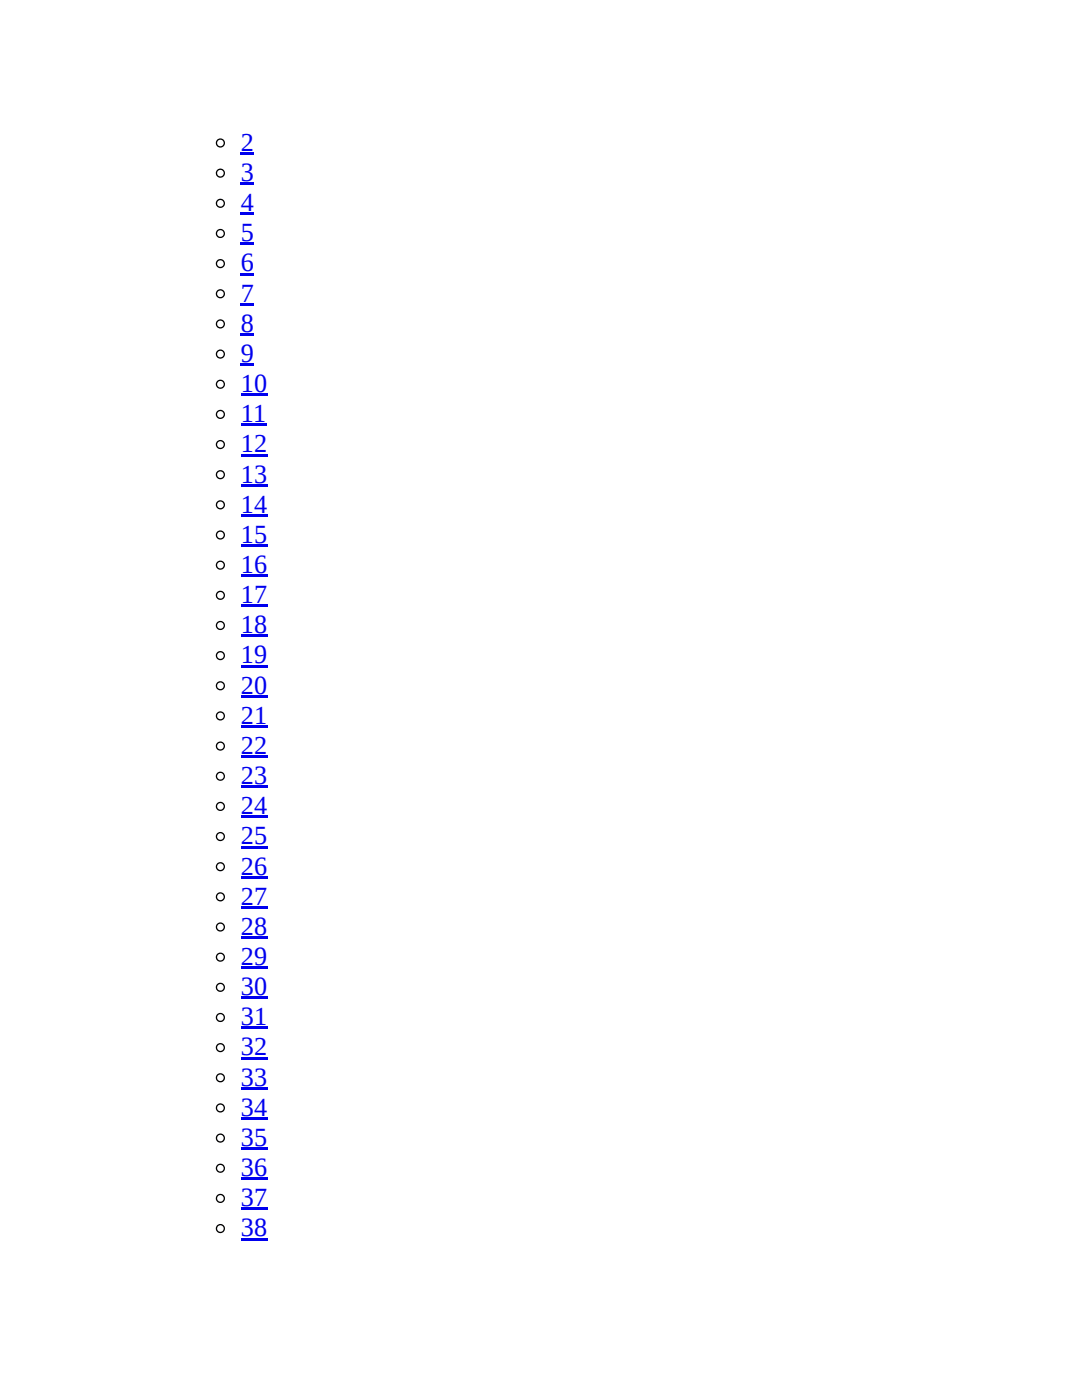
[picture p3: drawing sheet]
<svg xmlns="http://www.w3.org/2000/svg" width="216mm" height="279mm" viewBox="0 0 216 279" stroke-linecap="round" stroke-linejoin="round" font-family="sans-serif">
<defs><g id="words">
<g font-size="5.2" fill="#00e">
<text x="48.1" y="30.1">2</text>
<text x="48.1" y="36.1">3</text>
<text x="48.1" y="42.1">4</text>
<text x="48.1" y="48.2">5</text>
<text x="48.1" y="54.2">6</text>
<text x="48.1" y="60.2">7</text>
<text x="48.1" y="66.2">8</text>
<text x="48.1" y="72.2">9</text>
<text x="48.1" y="78.3">10</text>
<text x="48.1" y="84.3">11</text>
<text x="48.1" y="90.3">12</text>
<text x="48.1" y="96.3">13</text>
<text x="48.1" y="102.3">14</text>
<text x="48.1" y="108.3">15</text>
<text x="48.1" y="114.4">16</text>
<text x="48.1" y="120.4">17</text>
<text x="48.1" y="126.4">18</text>
<text x="48.1" y="132.4">19</text>
<text x="48.1" y="138.4">20</text>
<text x="48.1" y="144.4">21</text>
<text x="48.1" y="150.5">22</text>
<text x="48.1" y="156.5">23</text>
<text x="48.1" y="162.5">24</text>
<text x="48.1" y="168.5">25</text>
<text x="48.1" y="174.5">26</text>
<text x="48.1" y="180.6">27</text>
<text x="48.1" y="186.6">28</text>
<text x="48.1" y="192.6">29</text>
<text x="48.1" y="198.6">30</text>
<text x="48.1" y="204.6">31</text>
<text x="48.1" y="210.6">32</text>
<text x="48.1" y="216.7">33</text>
<text x="48.1" y="222.7">34</text>
<text x="48.1" y="228.7">35</text>
<text x="48.1" y="234.7">36</text>
<text x="48.1" y="240.7">37</text>
<text x="48.1" y="246.8">38</text>
</g>
</g></defs>
<circle cx="44" cy="28.5" r=".78" fill="none" stroke="#000" stroke-width=".26"/>
<path d="M48.1 30.4h2.6v.5h-2.6z" fill="#00e"/>
<circle cx="44" cy="34.6" r=".79" fill="none" stroke="#000" stroke-width=".26"/>
<path d="M48.1 36.4h2.6v.5h-2.6z" fill="#00e"/>
<circle cx="44" cy="40.6" r=".78" fill="none" stroke="#000" stroke-width=".26"/>
<path d="M48.1 42.4h2.6v.5h-2.6z" fill="#00e"/>
<circle cx="44" cy="46.6" r=".78" fill="none" stroke="#000" stroke-width=".26"/>
<path d="M48.1 48.4h2.6v.5h-2.6z" fill="#00e"/>
<circle cx="44" cy="52.6" r=".78" fill="none" stroke="#000" stroke-width=".26"/>
<path d="M48.1 54.4h2.6v.6h-2.6z" fill="#00e"/>
<circle cx="44" cy="58.6" r=".78" fill="none" stroke="#000" stroke-width=".26"/>
<path d="M48.1 60.5h2.6v.5h-2.6z" fill="#00e"/>
<circle cx="44" cy="64.6" r=".78" fill="none" stroke="#000" stroke-width=".26"/>
<path d="M48.1 66.5h2.6v.5h-2.6z" fill="#00e"/>
<circle cx="44" cy="70.7" r=".78" fill="none" stroke="#000" stroke-width=".26"/>
<path d="M48.1 72.5h2.6v.5h-2.6z" fill="#00e"/>
<circle cx="44" cy="76.7" r=".78" fill="none" stroke="#000" stroke-width=".26"/>
<path d="M48.1 78.5h5.2v.5h-5.2z" fill="#00e"/>
<circle cx="44" cy="82.7" r=".79" fill="none" stroke="#000" stroke-width=".26"/>
<path d="M48.1 84.5h5v.6h-5z" fill="#00e"/>
<circle cx="44" cy="88.7" r=".79" fill="none" stroke="#000" stroke-width=".26"/>
<path d="M48.1 90.6h5.2v.5h-5.2z" fill="#00e"/>
<circle cx="44" cy="94.7" r=".78" fill="none" stroke="#000" stroke-width=".26"/>
<path d="M48.1 96.6h5.2v.5h-5.2z" fill="#00e"/>
<circle cx="44" cy="100.8" r=".78" fill="none" stroke="#000" stroke-width=".26"/>
<path d="M48.1 102.6h5.2v.5h-5.2z" fill="#00e"/>
<circle cx="44" cy="106.8" r=".78" fill="none" stroke="#000" stroke-width=".26"/>
<path d="M48.1 108.6h5.2v.5h-5.2z" fill="#00e"/>
<circle cx="44" cy="112.8" r=".78" fill="none" stroke="#000" stroke-width=".26"/>
<path d="M48.1 114.6h5.2v.5h-5.2z" fill="#00e"/>
<circle cx="44" cy="118.8" r=".78" fill="none" stroke="#000" stroke-width=".26"/>
<path d="M48.1 120.6h5.2v.6h-5.2z" fill="#00e"/>
<circle cx="44" cy="124.8" r=".78" fill="none" stroke="#000" stroke-width=".26"/>
<path d="M48.1 126.7h5.2v.5h-5.2z" fill="#00e"/>
<circle cx="44" cy="130.8" r=".79" fill="none" stroke="#000" stroke-width=".26"/>
<path d="M48.1 132.7h5.2v.5h-5.2z" fill="#00e"/>
<circle cx="44" cy="136.9" r=".79" fill="none" stroke="#000" stroke-width=".26"/>
<path d="M48.1 138.7h5.2v.5h-5.2z" fill="#00e"/>
<circle cx="44" cy="142.9" r=".78" fill="none" stroke="#000" stroke-width=".26"/>
<path d="M48.1 144.7h5.2v.5h-5.2z" fill="#00e"/>
<circle cx="44" cy="148.9" r=".78" fill="none" stroke="#000" stroke-width=".26"/>
<path d="M48.1 150.7h5.2v.6h-5.2z" fill="#00e"/>
<circle cx="44" cy="154.9" r=".78" fill="none" stroke="#000" stroke-width=".26"/>
<path d="M48.1 156.7h5.2v.6h-5.2z" fill="#00e"/>
<circle cx="44" cy="160.9" r=".78" fill="none" stroke="#000" stroke-width=".26"/>
<path d="M48.1 162.8h5.2v.5h-5.2z" fill="#00e"/>
<circle cx="44" cy="167" r=".78" fill="none" stroke="#000" stroke-width=".26"/>
<path d="M48.1 168.8h5.2v.5h-5.2z" fill="#00e"/>
<circle cx="44" cy="173" r=".79" fill="none" stroke="#000" stroke-width=".26"/>
<path d="M48.1 174.8h5.2v.5h-5.2z" fill="#00e"/>
<circle cx="44" cy="179" r=".78" fill="none" stroke="#000" stroke-width=".26"/>
<path d="M48.1 180.8h5.2v.5h-5.2z" fill="#00e"/>
<circle cx="44" cy="185" r=".78" fill="none" stroke="#000" stroke-width=".26"/>
<path d="M48.1 186.8h5.2v.6h-5.2z" fill="#00e"/>
<circle cx="44" cy="191" r=".78" fill="none" stroke="#000" stroke-width=".26"/>
<path d="M48.1 192.9h5.2v.5h-5.2z" fill="#00e"/>
<circle cx="44" cy="197" r=".78" fill="none" stroke="#000" stroke-width=".26"/>
<path d="M48.1 198.9h5.2v.5h-5.2z" fill="#00e"/>
<circle cx="44" cy="203.1" r=".78" fill="none" stroke="#000" stroke-width=".26"/>
<path d="M48.1 204.9h5.2v.5h-5.2z" fill="#00e"/>
<circle cx="44" cy="209.1" r=".78" fill="none" stroke="#000" stroke-width=".26"/>
<path d="M48.1 210.9h5.2v.5h-5.2z" fill="#00e"/>
<circle cx="44" cy="215.1" r=".78" fill="none" stroke="#000" stroke-width=".26"/>
<path d="M48.1 216.9h5.2v.5h-5.2z" fill="#00e"/>
<circle cx="44" cy="221.1" r=".78" fill="none" stroke="#000" stroke-width=".26"/>
<path d="M48.1 222.9h5.2v.6h-5.2z" fill="#00e"/>
<circle cx="44" cy="227.1" r=".79" fill="none" stroke="#000" stroke-width=".26"/>
<path d="M48.1 229h5.2v.5h-5.2z" fill="#00e"/>
<circle cx="44" cy="233.1" r=".78" fill="none" stroke="#000" stroke-width=".26"/>
<path d="M48.1 235h5.2v.5h-5.2z" fill="#00e"/>
<circle cx="44" cy="239.2" r=".78" fill="none" stroke="#000" stroke-width=".26"/>
<path d="M48.1 241h5.2v.5h-5.2z" fill="#00e"/>
<circle cx="44" cy="245.2" r=".78" fill="none" stroke="#000" stroke-width=".26"/>
<path d="M48.1 247h5.2v.5h-5.2z" fill="#00e"/>
<use href="#words"/>
</svg>
